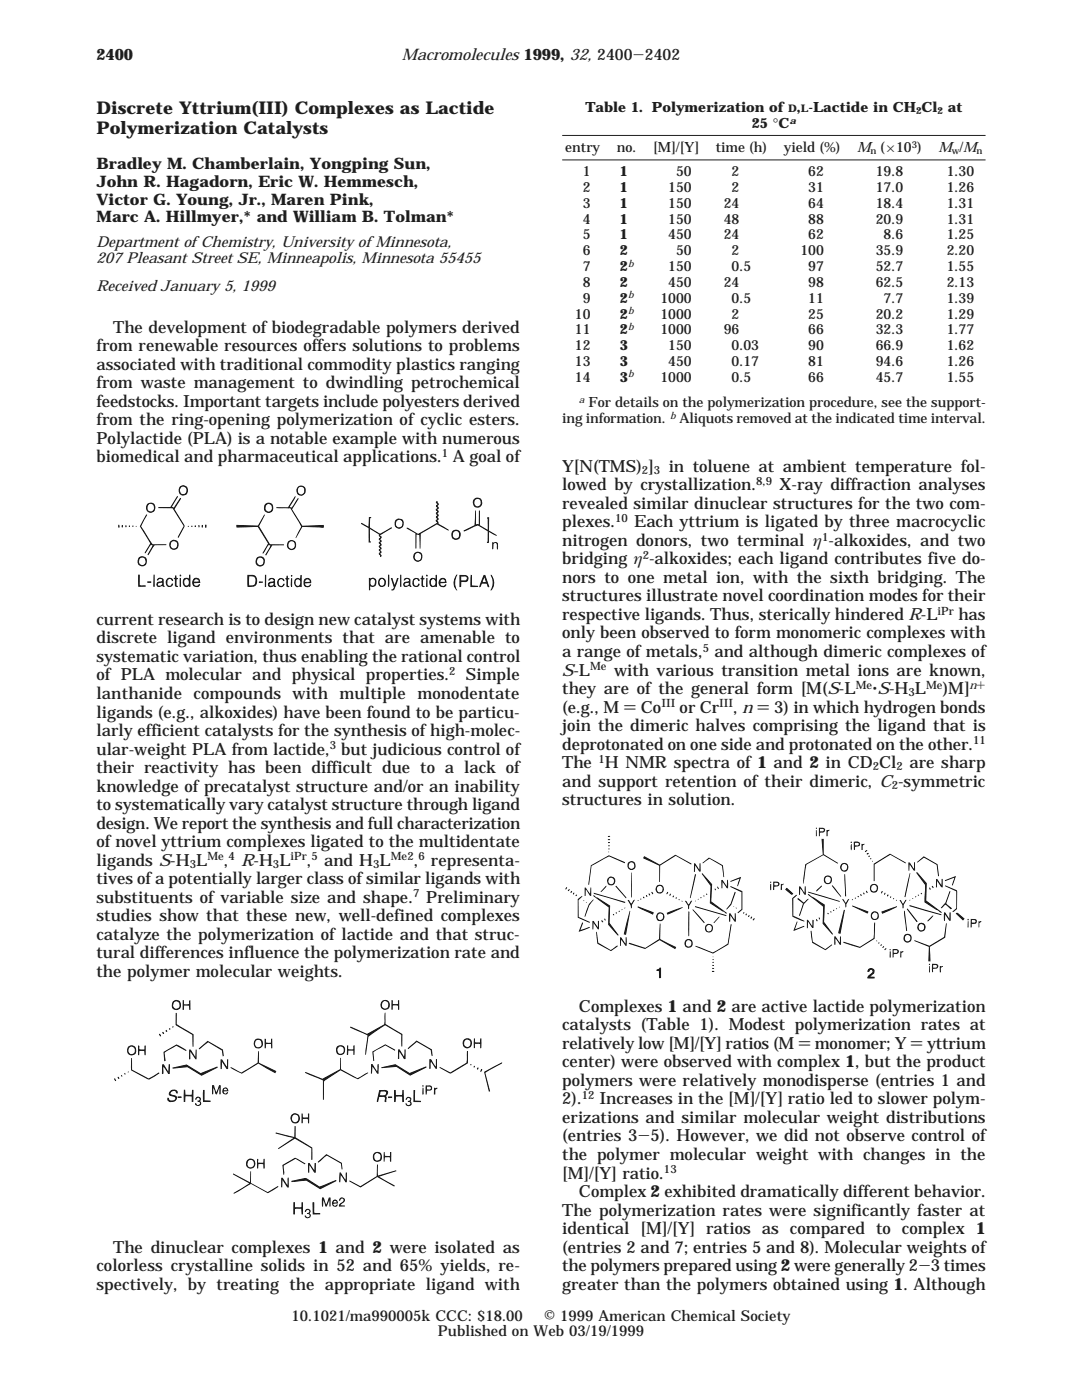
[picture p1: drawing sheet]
<svg xmlns="http://www.w3.org/2000/svg" width="216mm" height="279mm" viewBox="0 0 216 279" stroke-linecap="round" stroke-linejoin="round" font-family="sans-serif">
<defs><g id="words">
<g font-size="3.5" fill="#231f20">
<text x="19.2" y="22.8">Discrete Yttrium(III) Complexes as Lactide</text>
<text x="19.2" y="26.7">Polymerization Catalysts</text>
</g>
<g font-size="3.3" fill="#231f20">
<text x="19.2" y="70.1">from renewable resources offers solutions to problems</text>
<text x="22.6" y="66.4">The development of biodegradable polymers derived</text>
<text x="19.2" y="73.8">associated with traditional commodity plastics ranging</text>
<text x="19.2" y="77.5">from waste management to dwindling petrochemical</text>
<text x="19.2" y="81.2">feedstocks. Important targets include polyesters derived</text>
<text x="19.2" y="84.9">from the ring-opening polymerization of cyclic esters.</text>
<text x="19.2" y="88.6">Polylactide (PLA) is a notable example with numerous</text>
<text x="19.2" y="92.3">biomedical and pharmaceutical applications. A goal of</text>
<text x="112.2" y="94.2">Y[N(TMS) ]</text>
<text x="133.4" y="94.2">in toluene at ambient temperature fol-</text>
<text x="112.2" y="97.9">lowed by crystallization.</text>
<text x="112.2" y="101.6">revealed similar dinuclear structures for the two com-</text>
<text x="155.6" y="97.9">X-ray diffraction analyses</text>
<text x="112.2" y="105.2">plexes.</text>
<text x="126.6" y="105.2">Each yttrium is ligated by three macrocyclic</text>
<text x="112.2" y="108.9">nitrogen donors, two terminal η -alkoxides, and two</text>
<text x="112.2" y="112.6">bridging η -alkoxides; each ligand contributes five do-</text>
<text x="112.2" y="116.3">nors to one metal ion, with the sixth bridging. The</text>
<text x="19.2" y="124.7">current research is to design new catalyst systems with</text>
<text x="112.2" y="120">structures illustrate novel coordination modes for their</text>
<text x="112.2" y="123.7">respective ligands. Thus, sterically hindered R-L</text>
<text x="191.2" y="123.7">has</text>
<text x="19.2" y="128.4">discrete ligand environments that are amenable to</text>
<text x="112.2" y="127.4">only been observed to form monomeric complexes with</text>
<text x="112.2" y="131.1">a range of metals, and although dimeric complexes of</text>
<text x="19.2" y="132.1">systematic variation, thus enabling the rational control</text>
<text x="19.2" y="135.8">of PLA molecular and physical properties.</text>
<text x="93" y="135.8">Simple</text>
<text x="112.2" y="134.8">S-L</text>
<text x="122.5" y="134.8">with various transition metal ions are known,</text>
<text x="19.2" y="139.5">lanthanide compounds with multiple monodentate</text>
<text x="19.2" y="143.2">ligands (e.g., alkoxides) have been found to be particu-</text>
<text x="112.2" y="142.2">(e.g., M ) Co</text>
<text x="112.2" y="138.5">they are of the general form [M(S-L</text>
<text x="135.6" y="142.2">or Cr</text>
<text x="146.3" y="142.2">, n ) 3) in which hydrogen bonds</text>
<text x="174" y="138.5">‚S-H L</text>
<text x="188.1" y="138.5">)M]</text>
<text x="19.2" y="146.9">larly efficient catalysts for the synthesis ofhigh-molec-</text>
<text x="112.2" y="145.9">join the dimeric halves comprising the ligand that is</text>
<text x="112.2" y="149.6">deprotonated on one side and protonated on the other.</text>
<text x="19.2" y="154.3">their reactivity has been difficult due to a lack of</text>
<text x="19.2" y="150.6">ular-weight PLA from lactide, but judicious control of</text>
<text x="112.2" y="153.3">The</text>
<text x="120.7" y="153.3">H NMR spectra of 1 and 2 in CD Cl</text>
<text x="181.5" y="153.3">are sharp</text>
<text x="19.2" y="158">knowledge of precatalyst structure and/or an inability</text>
<text x="19.2" y="161.7">to systematically vary catalyst structure through ligand</text>
<text x="112.2" y="157">and support retention of their dimeric, C -symmetric</text>
<text x="112.2" y="160.7">structures in solution.</text>
<text x="19.2" y="165.4">design. We report the synthesis and full characterization</text>
<text x="19.2" y="169.1">ofnovel yttrium complexes ligated to the multidentate</text>
<text x="19.2" y="172.8">ligands S-H L</text>
<text x="44.7" y="172.8">,</text>
<text x="48.1" y="172.8">R-H L</text>
<text x="61.2" y="172.8">,</text>
<text x="64.7" y="172.8">and H L</text>
<text x="82.6" y="172.8">,</text>
<text x="86" y="172.8">representa-</text>
<text x="19.2" y="176.5">tives ofa potentially larger class ofsimilar ligands with</text>
<text x="19.2" y="183.9">studies show that these new, well-defined complexes</text>
<text x="19.2" y="180.2">substituents of variable size and shape.</text>
<text x="85" y="180.2">Preliminary</text>
<text x="19.2" y="187.5">catalyze the polymerization of lactide and that struc-</text>
<text x="19.2" y="191.2">tural differences influence the polymerization rate and</text>
<text x="19.2" y="194.9">the polymer molecular weights.</text>
<text x="115.5" y="201.9">Complexes 1 and 2 are active lactide polymerization</text>
<text x="112.2" y="205.6">catalysts (Table 1). Modest polymerization rates at</text>
<text x="112.2" y="209.3">relatively low [M]/[Y] ratios (M ) monomer; Y ) yttrium</text>
<text x="112.2" y="213">center) were observed with complex 1, but the product</text>
<text x="112.2" y="216.7">polymers were relatively monodisperse (entries 1 and</text>
<text x="112.2" y="220.4">2).</text>
<text x="119.6" y="220.4">Increases in the [M]/[Y] ratio led to slower polym-</text>
<text x="112.2" y="224.1">erizations and similar molecular weight distributions</text>
<text x="112.2" y="227.8">(entries 3-5). However, we did not observe control of</text>
<text x="112.2" y="231.5">the polymer molecular weight with changes in the</text>
<text x="112.2" y="235.2">[M]/[Y] ratio.</text>
<text x="115.5" y="238.9">Complex 2 exhibited dramatically different behavior.</text>
<text x="112.2" y="242.6">The polymerization rates were significantly faster at</text>
<text x="22.6" y="250">The dinuclear complexes 1 and 2 were isolated as</text>
<text x="112.2" y="246.3">identical [M]/[Y] ratios as compared to complex 1</text>
<text x="112.2" y="250">(entries 2 and 7; entries 5 and 8). Molecular weights of</text>
<text x="19.2" y="253.7">colorless crystalline solids in 52 and 65% yields, re-</text>
<text x="19.2" y="257.4">spectively, by treating the appropriate ligand with</text>
<text x="112.2" y="253.7">the polymers prepared using 2 were generally 2-3 times</text>
<text x="112.2" y="257.4">greater than the polymers obtained using 1. Although</text>
</g>
<g font-size="3.2" fill="#231f20">
<text x="19.2" y="12.1">2400</text>
<text x="80.2" y="12.1">Macromolecules 1999, 32, 2400-2402</text>
<text x="19.2" y="33.8">Bradley M. Chamberlain, Yongping Sun,</text>
<text x="19.2" y="37.3">John R. Hagadorn, Eric W. Hemmesch,</text>
<text x="19.2" y="40.8">Victor G. Young, Jr., Maren Pink,</text>
<text x="19.2" y="44.3">Marc A. Hillmyer,* and William B. Tolman*</text>
</g>
<g font-size="3" fill="#231f20">
<text x="19.2" y="49.3">Department of Chemistry, University of Minnesota,</text>
<text x="19.2" y="52.5">207 Pleasant Street SE, Minneapolis, Minnesota 55455</text>
<text x="19.2" y="58">Received January 5, 1999</text>
<text x="58.2" y="263.6">10.1021/ma990005k CCC: $18.00</text>
<text x="108.6" y="263.6">© 1999 American Chemical Society</text>
<text x="87.4" y="266.6">Published on Web 03/19/1999</text>
</g>
<g font-size="2.8" fill="#231f20">
<text x="116.8" y="22.4">Table 1. Polymerization of</text>
<text x="159" y="22.4">, -Lactide in CH Cl</text>
<text x="189.1" y="22.4">at</text>
<text x="150" y="25.5">25 °C</text>
<text x="112.8" y="30.4">entry</text>
<text x="116.3" y="35.2">1</text>
<text x="123.1" y="30.4">no.</text>
<text x="123.7" y="35.2">1</text>
<text x="130.3" y="30.4">[M]/[Y]</text>
<text x="134.9" y="35.2">50</text>
<text x="142.8" y="30.4">time (h)</text>
<text x="146" y="35.2">2</text>
<text x="156.4" y="30.4">yield (%)</text>
<text x="161.3" y="35.2">62</text>
<text x="171" y="30.4">M (×10 )</text>
<text x="174.7" y="35.2">19.8</text>
<text x="187.3" y="30.4">M /M</text>
<text x="188.9" y="35.2">1.30</text>
<text x="116.3" y="38.3">2</text>
<text x="116.3" y="41.5">3</text>
<text x="123.7" y="38.3">1</text>
<text x="123.7" y="41.5">1</text>
<text x="133.3" y="38.3">150</text>
<text x="133.3" y="41.5">150</text>
<text x="144.4" y="41.5">24</text>
<text x="146" y="38.3">2</text>
<text x="161.3" y="38.3">31</text>
<text x="161.3" y="41.5">64</text>
<text x="174.7" y="38.3">17.0</text>
<text x="174.7" y="41.5">18.4</text>
<text x="188.9" y="38.3">1.26</text>
<text x="188.9" y="41.5">1.31</text>
<text x="116.3" y="44.6">4</text>
<text x="116.3" y="47.8">5</text>
<text x="123.7" y="44.6">1</text>
<text x="123.7" y="47.8">1</text>
<text x="133.3" y="44.6">150</text>
<text x="133.3" y="47.8">450</text>
<text x="144.4" y="44.6">48</text>
<text x="144.4" y="47.8">24</text>
<text x="161.3" y="44.6">88</text>
<text x="161.3" y="47.8">62</text>
<text x="174.7" y="44.6">20.9</text>
<text x="176.3" y="47.8">8.6</text>
<text x="188.9" y="44.6">1.31</text>
<text x="188.9" y="47.8">1.25</text>
<text x="116.3" y="50.9">6</text>
<text x="123.7" y="50.9">2</text>
<text x="134.9" y="50.9">50</text>
<text x="146" y="50.9">2</text>
<text x="159.7" y="50.9">100</text>
<text x="174.7" y="50.9">35.9</text>
<text x="188.9" y="50.9">2.20</text>
<text x="116.3" y="54.1">7</text>
<text x="116.3" y="57.3">8</text>
<text x="123.7" y="54.1">2</text>
<text x="123.7" y="57.3">2</text>
<text x="133.3" y="54.1">150</text>
<text x="133.3" y="57.3">450</text>
<text x="144.4" y="57.3">24</text>
<text x="146" y="54.1">0.5</text>
<text x="161.3" y="54.1">97</text>
<text x="161.3" y="57.3">98</text>
<text x="174.7" y="54.1">52.7</text>
<text x="174.7" y="57.3">62.5</text>
<text x="188.9" y="54.1">1.55</text>
<text x="188.9" y="57.3">2.13</text>
<text x="114.7" y="63.6">10</text>
<text x="116.3" y="60.4">9</text>
<text x="123.7" y="60.4">2</text>
<text x="123.7" y="63.6">2</text>
<text x="131.8" y="60.4">1000</text>
<text x="131.8" y="63.6">1000</text>
<text x="146" y="60.4">0.5</text>
<text x="146" y="63.6">2</text>
<text x="161.3" y="60.4">11</text>
<text x="161.3" y="63.6">25</text>
<text x="174.7" y="63.6">20.2</text>
<text x="176.3" y="60.4">7.7</text>
<text x="188.9" y="63.6">1.29</text>
<text x="188.9" y="60.4">1.39</text>
<text x="114.7" y="66.7">11</text>
<text x="114.7" y="69.9">12</text>
<text x="123.7" y="66.7">2</text>
<text x="123.7" y="69.9">3</text>
<text x="131.8" y="66.7">1000</text>
<text x="133.3" y="69.9">150</text>
<text x="144.4" y="66.7">96</text>
<text x="146" y="69.9">0.03</text>
<text x="161.3" y="66.7">66</text>
<text x="161.3" y="69.9">90</text>
<text x="174.7" y="66.7">32.3</text>
<text x="174.7" y="69.9">66.9</text>
<text x="188.9" y="66.7">1.77</text>
<text x="188.9" y="69.9">1.62</text>
<text x="114.7" y="73">13</text>
<text x="114.7" y="76.2">14</text>
<text x="123.7" y="73">3</text>
<text x="123.7" y="76.2">3</text>
<text x="131.8" y="76.2">1000</text>
<text x="133.3" y="73">450</text>
<text x="146" y="73">0.17</text>
<text x="146" y="76.2">0.5</text>
<text x="161.3" y="73">81</text>
<text x="161.3" y="76.2">66</text>
<text x="174.7" y="73">94.6</text>
<text x="174.7" y="76.2">45.7</text>
<text x="188.9" y="73">1.26</text>
<text x="188.9" y="76.2">1.55</text>
<text x="117.4" y="81.2">For details on the polymerization procedure, see the support-</text>
<text x="112.2" y="84.4">ing information.</text>
<text x="135.6" y="84.4">Aliquots removed at the indicated time interval.</text>
</g>
<g font-size="2.3" fill="#231f20">
<text x="88.2" y="91.2">1</text>
<text x="128.1" y="94.6">2</text>
<text x="130.5" y="94.6">3</text>
<text x="150.9" y="96.8">8,9</text>
<text x="122.8" y="104.2">10</text>
<text x="164.1" y="107.9">1</text>
<text x="128.2" y="111.6">2</text>
<text x="187.1" y="122.7">iPr</text>
<text x="140.2" y="130.1">5</text>
<text x="89.7" y="134.7">2</text>
<text x="117.8" y="133.8">Me</text>
<text x="170.7" y="137.5">Me</text>
<text x="184.8" y="137.5">Me</text>
<text x="193.5" y="137.5">n+</text>
<text x="132" y="141.2">III</text>
<text x="143.5" y="141.2">III</text>
<text x="181.3" y="139">3</text>
<text x="65.8" y="149.5">3</text>
<text x="194.2" y="148.5">11</text>
<text x="119.4" y="152.2">1</text>
<text x="174.2" y="153.7">2</text>
<text x="178.9" y="153.7">2</text>
<text x="177.9" y="157.4">2</text>
<text x="37.9" y="173.2">3</text>
<text x="41.4" y="171.7">Me 4</text>
<text x="54.5" y="173.2">3</text>
<text x="58" y="171.7">iPr 5</text>
<text x="74.5" y="173.2">3</text>
<text x="78" y="171.7">Me2</text>
<text x="83.5" y="171.7">6</text>
<text x="82.4" y="179.1">7</text>
<text x="116.1" y="219.4">12</text>
<text x="132.5" y="234.1">13</text>
</g>
<text font-size="2.1" fill="#231f20" x="157.3" y="22.4">D L</text>
<g font-size="1.9" fill="#231f20">
<text x="182.8" y="22.7">2</text>
<text x="187.1" y="22.7">2</text>
<text x="157.5" y="24.7">a</text>
<text x="181.9" y="29.5">3</text>
<text x="173.7" y="30.8">n</text>
<text x="189.9" y="30.8">w</text>
<text x="194.9" y="30.8">n</text>
<text x="125.3" y="53.2">b</text>
<text x="125.3" y="59.5">b</text>
<text x="125.3" y="62.7">b</text>
<text x="125.3" y="65.8">b</text>
<text x="125.3" y="75.3">b</text>
<text x="115.5" y="80.4">a</text>
<text x="133.7" y="83.5">b</text>
</g>
</g></defs>
<g fill="#000">
<path d="M59.5 97.1a.96 .96 0 0 1 1.4 .3 .96 .96 0 0 1-.3 1.3 .96 .96 0 0 1-1.4-.3v-.3a.98 .98 0 0 1 .3-1z"/>
<circle cx="36.6" cy="97.9" r=".99"/>
</g>
<g fill="#fff">
<path d="M59.6 97.3a.75 .75 0 0 1 1.1 .3 .75 .75 0 0 1-.4 1 .77 .77 0 0 1-.8-.3 .77 .77 0 0 1 .1-1z"/>
<circle cx="36.6" cy="97.9" r=".71"/>
</g>
<g fill="#000">
<path d="M31.6 101.3l2.4-.1 1.4-2.2 .1 .2-1.2 1.9 .4 .2 1.2-1.9 .2 .1-1.3 2.1 2 3.3-1.2 2.4h-.1v-.2l1.2-2.1-2.3-3.6h-2.8zM55.1 101.2h2.4l1.4-2.2 .1 .1-.2 .4-1 1.7 .3 .2 1.4-2 .1 .1-1.3 2.1 2 3.3 4.3-.1v.5l-4.3-.1-1.2 2.2h-.1l1.1-2.3-2.1-3.6-2.9-.1z"/>
<circle cx="95.3" cy="100.3" r=".99"/>
</g>
<circle cx="95.3" cy="100.3" r=".7" fill="#fff"/>
<g fill="#000">
<path d="M29.4 100.5a.97 .97 0 0 1 1.4 .2 .97 .97 0 0 1-.2 1.4 .97 .97 0 0 1-1.4-.3 1.2 1.2 0 0 1 .2-1.3zM81.2 105.3l2.2 1.3 3.9-2.3-.3-.3v-.2l.3-.2a.34 .34 0 0 1-.3-.4 .34 .34 0 0 1 .3-.3l-.3-.4v-.2l.3-.2-.3-.2a.38 .38 0 0 1 .3-.5 .37 .37 0 0 1-.3-.4 .37 .37 0 0 1 .3-.4 .33 .33 0 0 1-.3-.3 .33 .33 0 0 1 .2-.3l.3 .6-.2 .4 .2 .3v.2l-.2 .2 .2 .5-.2 .3 .2 .3v.2l-.2 .2 .2 .3-.2 .4 .2 .6 2.1 1.3-.1 .1-2.3-1.3-3.2 1.9-.2 3-.1-2.8h-.6v2.7l-.2 .1v-3.1l-1.8-.9z"/>
<circle cx="53.6" cy="101.4" r="1"/>
</g>
<g fill="#fff">
<path d="M29.7 100.6a.72 .72 0 0 1 1 .3 .72 .72 0 0 1-.2 1 .72 .72 0 0 1-1-.2v-.7z"/>
<circle cx="53.6" cy="101.4" r=".72"/>
</g>
<path d="M29.2 102.7l.2 .1-1.2 2.2 1.9 3.1 .3 .5 2.8 .1-2.3 .1-1.4 2-.1-.1 1.1-1.9-.4-.1-1.1 1.7h-.1l1.1-2-2.1-3.4zM47.2 104.8l4.3 .1 1.2-2.2 .2 .1-1.2 2.2 2.2 3.6h2.8v.2h-2.4l-1.2 2h-.1l-.1-.1 1.1-1.8-.3-.2-1.2 1.8-.1-.1 1.1-1.9-2.1-3.4-4.2 .2zM72.2 104.3l1.3 .8 .1-1.9 .5 .1-.2 .1-.1 1.9 2 1.2 2.3-1.3 .1 .1v.1l-2.4 1.4 .3 .2a.37 .37 0 0 1-.3 .6 .36 .36 0 0 1 .3 .4 .36 .36 0 0 1-.2 .3l.2 .6-.2 .2a.34 .34 0 0 1 .2 .3 .34 .34 0 0 1-.3 .4l.3 .3v.2l-.3 .2 .3 .3v.2l-.2 .2v-.3a.37 .37 0 0 1-.3-.4 .37 .37 0 0 1 .3-.3l-.3-.3 .3-.5-.3-.3 .3-.4-.3-.3 .3-.5-.3-.3 .3-.4-.3-.3v-.2l-1.7-1.1-.1 2.4 .2 .1v.2h-.4v-2.9l-1.6-.9zM79 103.7a.96 .96 0 0 1 1.3 .1 .96 .96 0 0 1 0 1.4 .96 .96 0 0 1-1.3 0l-.3-.7zM94.8 101.9h.1l.1 .5v2.2l.5 .1 .1-2.8h.2l-.1 2.9 1.6 .9v-2.2l-.1-.1v-.1h.4v2.6l1.5 .9v.2l-1.5-.7v2l-.4 .1v-.2l.1-.1v-2.1l-1.9-1.1-2.9 1.1v-.1l2.2-1.1z" fill="#000"/>
<circle cx="79.6" cy="104.5" r=".73" fill="#fff"/>
<g fill="#000">
<path d="M23.6 104.8l.2-.1v.6l-.2-.1zM24.3 104.8h.2l-.1 .5-.1-.1zM25 104.9l.2-.1 .1 .4h-.2zM25.7 104.9h.2v.3h-.2zM26.5 104.9h.1l-.1 .2-.1-.1zM27.1 105l.2 .1h-.2zM37.5 105h.2l-.2 .1zM38.2 104.9h.2l-.1 .3-.1-.1zM38.9 104.9h.2v.3h-.3zM39.6 104.8h.2v.4h-.2zM40.2 104.9h.3v.3h-.2zM40.9 104.7l.3 .1v.4l-.2 .1z"/>
<circle cx="91" cy="106.7" r=".98"/>
</g>
<path d="M90.6 106.2a.68 .68 0 0 1 .9 .1 .68 .68 0 0 1-.1 .9 .68 .68 0 0 1-1-.1v-.5z" fill="#fff"/>
<g fill="#000">
<path d="M98.2 108.2l.3 .1a.56 .56 0 0 1 .7 0 .56 .56 0 0 1 .2 .7l-.1 .6h-.1l-.1-.3a.61 .61 0 0 0-.3-.9l-.3 .2-.1 .9-.2 .1z"/>
<circle cx="34.7" cy="108.7" r=".99"/>
<circle cx="58.2" cy="108.8" r=".97"/>
</g>
<g fill="#fff">
<path d="M57.7 108.3a.71 .71 0 0 1 1.1 0 .71 .71 0 0 1-.2 1.1 .71 .71 0 0 1-1-.1 .71 .71 0 0 1 .1-1z"/>
<circle cx="34.7" cy="108.8" r=".73"/>
</g>
<path d="M82.7 110.4a.95 .95 0 0 1 1.3 .1 .95 .95 0 0 1 0 1.3 .95 .95 0 0 1-1.4-.1l-.1-.6z" fill="#000"/>
<circle cx="83.4" cy="111.1" r=".72" fill="#fff"/>
<path d="M27.8 111.2a.98 .98 0 0 1 1.3 .2 .98 .98 0 0 1-.1 1.3 .98 .98 0 0 1-1.3 0 1.24 1.24 0 0 1 .1-1.5zM51.3 111.2a.99 .99 0 0 1 1.5 .3 .99 .99 0 0 1-.4 1.4 .99 .99 0 0 1-1.4-.5 1.28 1.28 0 0 1 .3-1.2z" fill="#000"/>
<g fill="#fff">
<path d="M51.4 111.6a.67 .67 0 0 1 1 0 .67 .67 0 0 1-.1 1 .67 .67 0 0 1-1-.3z"/>
<circle cx="28.4" cy="112.1" r=".7"/>
</g>
<path d="M58.1 114.8h.2v.3l-.2-.1zM58.9 115.6l.6-.3 .4 .3 .1-.8h.2v2.3l-.3-.1a.75 .75 0 0 1-1 0 .75 .75 0 0 1-.2-.9zM77.4 114.7h.3l-.1 2.4h-.2zM79.9 114.7h.2v2.4h-.1h-.2zM84.2 114.9h.2a.36 .36 0 0 0 .3 .5v.2h-.3v1.3l.3 .1v.1l-.2 .1-.4-.3v-1.3h-.2zM85 114.7l.3 .1v.2h-.3zM85.9 115.5a.75 .75 0 0 1 1 0v-.7l.3-.1v2.4l-.3-.1a.89 .89 0 0 1-1.1-.2 .89 .89 0 0 1 0-1.1zM91.1 114.7h.2a2.89 2.89 0 0 0 0 3.1 2.07 2.07 0 0 1-.2-3.1zM91.7 114.8l.4-.1a1.05 1.05 0 0 1 1.4 .7 .75 .75 0 0 1-1.1 .7l-.3 .1-.1 .9-.3 .1zM93.9 114.7l.3 .1v2l1.2 .1v.2l-1.5 .1zM96.5 114.7h.3l.9 2.5a.57 .57 0 0 1-.6-.7h-.9a.73 .73 0 0 1-.6 .7zM97.9 114.7a1.44 1.44 0 0 1 .7 1.2 1.85 1.85 0 0 1-.7 2 3.1 3.1 0 0 0 0-3.2z" fill="#000"/>
<path d="M92 115.1a1.05 1.05 0 0 1 1.2 .2l-.2 .4-.1 .1h-.9z" fill="#fff"/>
<path d="M35.9 114.7l.2 .1v.2l-.2-.1zM36.7 115.5l.6-.2 .4 .2v-.8h.3v2.4h-.3l-.1-.1a.79 .79 0 0 1-.9 0 .79 .79 0 0 1-.2-1zM49.4 114.7h.3a1.24 1.24 0 0 1 1.6 1.2 1.24 1.24 0 0 1-1.5 1.2h-.4zM52.9 114.7h.2v2.4l-.3 .1z" fill="#000"/>
<path d="M96.6 115.2l.4 1h-.7z" fill="#fff"/>
<path d="M27.6 114.7h.3v2.1h1.2v.3h-1.5zM30.6 114.7h.3v2.4h-.2l-.1-.1zM35 114.8l.2 .1 .1 .4 .2 .1v.2h-.3v1.3h.3l-.1 .3-.5-.3v-1.3l-.2-.2 .2-.1zM57.2 114.9h.2v.5l.3 .1-.3 .1v1.3l.3 .1v.2l-.4-.1-.1-.1v-1.3l-.3-.3h.2zM87.8 115.6a.76 .76 0 0 1 1.2 .1l.1 .6-1.2 .1v.2a.54 .54 0 0 0 .5 .3 .54 .54 0 0 0 .5-.3h.1a.8 .8 0 0 1-1 .5 .8 .8 0 0 1-.4-1.1z" fill="#000"/>
<path d="M49.7 115a.97 .97 0 0 1 1.3 .9 .97 .97 0 0 1-1.3 .9z" fill="#fff"/>
<path d="M60.8 115.5a.78 .78 0 0 1 1 0 .78 .78 0 0 1 .3 .9h-1.3a.54 .54 0 0 0 .5 .5 .54 .54 0 0 0 .6-.3l.2 .1a.81 .81 0 0 1-1.2 .4 .81 .81 0 0 1-.3-1.1zM73.6 115.4h.3v.1a.77 .77 0 0 1 1 0 .77 .77 0 0 1 .2 1 .72 .72 0 0 1-1.2 .5v.8h-.3zM75.6 115.6a.89 .89 0 0 1 1.4 .3 .89 .89 0 0 1-.6 1.2 .91 .91 0 0 1-.9-.5 .91 .91 0 0 1 .1-1zM78 115.4h.3l.4 1.3 .5-1.3h.3l-.8 2.3-.4 .1h-.2v-.2h.2l.3-.3zM80.7 115.5l.2-.2a.71 .71 0 0 1 .9 .2 .71 .71 0 0 1 .1 .8l.2 .7-.2 .1a.53 .53 0 0 0-.8 0 .57 .57 0 0 1-.7-.6 .57 .57 0 0 1 .9-.4l.3-.3v-.1a.63 .63 0 0 0-1 .2zM82.6 115.5a.71 .71 0 0 1 1.1 .4l-.2 .1-.2-.4a.66 .66 0 0 0-.8 .6 .66 .66 0 0 0 .5 .7l.4-.1 .1-.3h.2a.74 .74 0 0 1-1 .6 .74 .74 0 0 1-.4-1.1zM85.1 115.4h.2v1.7l-.1 .1-.2-.1z" fill="#000"/>
<g fill="#fff">
<path d="M86.2 115.7l.1-.1a.65 .65 0 0 1 .6 .7 .65 .65 0 0 1-.7 .6l-.2-.3a.78 .78 0 0 1 .2-.9z"/>
<path d="M88 115.8a.49 .49 0 0 1 .5-.2 .49 .49 0 0 1 .3 .5h-.9z"/>
</g>
<path d="M53.7 115.5l.2-.1a.73 .73 0 0 1 1 .3v1.2l.2 .2h-.4l-.1-.1a.64 .64 0 0 1-.8 .2 .64 .64 0 0 1-.3-.8l.3-.3a.54 .54 0 0 0 .8-.3 .5 .5 0 0 0-.8 0l-.2 .1zM55.5 115.6a.71 .71 0 0 1 .8-.2 .71 .71 0 0 1 .5 .5h-.3a.44 .44 0 0 0-.5-.3 .44 .44 0 0 0-.4 .3 .57 .57 0 0 0 .1 .8 .57 .57 0 0 0 .7 .1l.2-.3h.2a.79 .79 0 0 1-1.2 .6 .79 .79 0 0 1-.2-1.3zM58.1 115.4h.2v1.7h-.2z" fill="#000"/>
<g fill="#fff">
<path d="M74.1 115.6l.3-.1a.67 .67 0 0 1 .4 .8 .67 .67 0 0 1-.6 .5 .87 .87 0 0 1-.1-1.2z"/>
<path d="M75.9 115.7l.2-.1a.65 .65 0 0 1 .6 .7 .65 .65 0 0 1-.7 .6l-.3-.7z"/>
</g>
<path d="M31.5 115.4l.7-.1 .4 .3 .1 1.3 .1 .2h-.3l-.1-.2-.2 .1a.55 .55 0 0 1-.9-.1 .55 .55 0 0 1 .4-.8l.6-.1 .1-.3a.49 .49 0 0 0-.8 .1h-.3zM33.4 115.5a.7 .7 0 0 1 .7-.2 .7 .7 0 0 1 .4 .6h-.2a.45 .45 0 0 0-.4-.4 .45 .45 0 0 0-.5 .4 .78 .78 0 0 0 .4 1l.4-.1 .1-.3h.2a.76 .76 0 0 1-.9 .6 .76 .76 0 0 1-.5-.9zM35.9 115.3h.2l-.1 1.8-.2-.1zM38.7 115.5a.79 .79 0 0 1 1.1 .2l.2 .6-1.3 .1a.51 .51 0 0 0 .4 .5 .51 .51 0 0 0 .6-.3h.2a.82 .82 0 0 1-1.1 .5 .82 .82 0 0 1-.4-1.2z" fill="#000"/>
<g fill="#fff">
<path d="M61.1 115.7a.5 .5 0 0 1 .8 .4h-1z"/>
<path d="M59 115.8l.3-.2a.65 .65 0 0 1 .6 .7 .65 .65 0 0 1-.6 .6 .77 .77 0 0 1-.3-1.1z"/>
<path d="M36.8 115.8a.48 .48 0 0 1 .7-.2 .48 .48 0 0 1 .2 .6 .52 .52 0 0 1-.7 .6 .96 .96 0 0 1-.2-1z"/>
<path d="M38.9 115.7a.49 .49 0 0 1 .8 .3l-1 .1z"/>
<path d="M80.7 116.5l.8-.2a.43 .43 0 0 1-.2 .6 .43 .43 0 0 1-.6-.4z"/>
</g>
<path d="M29.4 116h.8v.3h-.8zM51.7 116.1h.7v.2h-.7z" fill="#000"/>
<g fill="#fff">
<path d="M53.8 116.5l.7-.2a.43 .43 0 0 1-.2 .6 .43 .43 0 0 1-.5-.3z"/>
<path d="M31.6 116.4l.8-.1a.46 .46 0 0 1-.3 .6 .46 .46 0 0 1-.6-.3z"/>
</g>
<g fill="#000">
<path d="M78.1 199.6a.52 .52 0 0 1 .3 .8h1v-.7l.2-.1 .1 1.9h-.3v-.8l-.5-.1-.5 .1v.8l-.3-.1z"/>
<circle cx="76.9" cy="200.6" r=".95"/>
</g>
<circle cx="76.8" cy="200.6" r=".72" fill="#fff"/>
<path d="M34.6 199.8a.97 .97 0 0 1 1.3 0 .97 .97 0 0 1 .1 1.3 .96 .96 0 0 1-1.3 .3 .96 .96 0 0 1-.3-1.4zM36.5 199.6h.2v.8h.8h.3v-.7l.2-.1v2h-.2l-.1-.9h-1v.8h-.3z" fill="#000"/>
<circle cx="35.2" cy="200.6" r=".72" fill="#fff"/>
<path d="M31.7 206.3l.2 .1 .2 .4h-.1zM32.5 205.9l.3 .3-.2 .2-.2-.3zM33.1 205.7l.1-.2 .2 .3-.2 .2zM33.8 205.2h.1l.1 .2h-.2zM34.5 204.8l.1 .1-.1 .2-.1-.1zM35.1 202.1l.2 .1v2.2l3.3 2v2.5h-.2v-2.4l-3.4-2zM69.9 204.9l3.3 1.4 3.5-1.9v-1.9l.2-.4v2.3l3.4 2v2.4h-.2v-2.3l-3.3-1.9-3.3 2.3-.5 3.6h-.1l.4-3.9-3.4-1.5zM92.6 207.5a.95 .95 0 0 1 1.4 .1 .95 .95 0 0 1-.2 1.3 .95 .95 0 0 1-1.4-.2 1.12 1.12 0 0 1 .2-1.2zM94.6 207.2h.1l.2 .8 .9 .1v-.9h.3l-.1 1.9-.2 .1v-.8l-1-.1v.8l-.2 .1z" fill="#000"/>
<circle cx="93.2" cy="208.2" r=".72" fill="#fff"/>
<path d="M51 207.4a.96 .96 0 0 1 1.3 .2 .96 .96 0 0 1-.2 1.4 .96 .96 0 0 1-1.3-.2l-.2-.6zM52.8 207.3a.5 .5 0 0 1 .3 .8h1v-.8h.2v1.9h-.2v-.8l-.3-.1-.7 .1-.1 .8h-.2zM81.7 208.9l1.4-1.2 3.1 1.8 .1 1.2-.2 .1-.2-1.2-2.7-1.7-1.8 1.4z" fill="#000"/>
<circle cx="51.6" cy="208.3" r=".7" fill="#fff"/>
<path d="M32.6 209.9l2.6-1.5 2 1.2-.2 .1-1.8-1-2.3 1.3 .1 1.7-.1 .1zM39.7 209.3l1.7-1.6 3.1 1.8 .2 1.2-.3 .1-.1-1.1-2.8-1.7-1.7 1.4zM67.3 208.8a.96 .96 0 0 1 1.4 .1 .96 .96 0 0 1-.2 1.4 .96 .96 0 0 1-1.3-.2 1.24 1.24 0 0 1 .1-1.3zM69.3 208.6h.2v.8h.7h.3v-.7l.2-.1v1.9h-.2v-.8h-1v.8h-.3zM74.3 209.9l2.6-1.5 2 1.1-.1 .2-1.9-1.1-2.4 1.4 .1 1.7h-.1z" fill="#000"/>
<path d="M67.6 209a.69 .69 0 0 1 .9 .2 .69 .69 0 0 1-.1 .9 .69 .69 0 0 1-.9 0 .82 .82 0 0 1 .1-1.1z" fill="#fff"/>
<g fill="#000">
<path d="M27.6 208.7a.52 .52 0 0 1 .2 .7h1v-.7h.3v1.9h-.2l-.1-.9h-1v.9h-.3z"/>
<circle cx="26.3" cy="209.6" r=".99"/>
</g>
<path d="M25.8 209.1a.69 .69 0 0 1 .9 0 .69 .69 0 0 1 0 1 .69 .69 0 0 1-1 0 .91 .91 0 0 1 .1-1z" fill="#fff"/>
<g fill="#000">
<path d="M22.8 215.2h.2l.2 .5h-.3zM23.6 214.9l.2 .3v.1l-.3-.2zM24.1 214.6l.1-.1 .2 .3-.1 .1zM24.8 214.2h.1l.2 .2-.2 .1zM25.5 213.9h.2l-.2 .1zM26.2 211.2h.1l.1 2.3 3.3 1.7 1.9-1.1 .2 .1-2 1.3-3.6-1.9zM32.4 212.5l.3-.1 .9 1.5 .1-1.5h.2v1.9h-.4l-.9-1.4v1.4h-.3zM37.8 209.5h.3l.9 1.4 .1-1.4h.1v1.9h-.2l-1-1.5v1.5h-.3zM34.4 213.1l2.8-.7 2.8 1.8 3.3-1.3 .1 .2-3.2 1.6-2.8-1.7-2.9 .3zM44 211.4h.3l.9 1.5 .1-1.5h.2v1.9h-.3l-.9-1.4-.1 1.5h-.2zM46 212.9l2.2 1.2 3.2-2 .1-2.3h.1l.1 2.3 3.4 1.7-.2 .4-3.3-1.9-3.3 2-2.3-1.2zM60.9 214l3.4 1.3 3.5-1.9 .1-2.3h.1v2.3l3.3 1.8 2.1-1.2 .1 .1-2.1 1.3-3.5-1.8-3.2 2.1-.2 3.8-.1-3.9-3-1.2-.5-.3z"/>
<path d="M74.1 212.3h.2l.9 1.5 .2-1.4h.1v1.9a.66 .66 0 0 1-.6-.6l-.6-.9-.1 1.5-.2-.1zM79.5 209.4h.2l.9 1.5 .1-1.5h.2v1.9a.78 .78 0 0 1-.7-.6l-.5-.8-.1 1.4h-.2zM84.3 216.6l.2 .2h-.2zM76.1 213l2.8-.6 2.8 1.7 3.3-1.3 .1 .2-3.3 1.7-2.7-1.8-3 .3zM85 216.6h.3a.61 .61 0 0 1 .8 .1 .61 .61 0 0 1 0 .8l-.9 .2-.1 .7h-.2zM85.7 211.4a.97 .97 0 0 1 .8 .8l.4 .6 .1-1.4h.2v1.9h-.3l-.9-1.5-.1 1.5h-.2zM87.7 212.9l2.2 1.1 3.2-1.9 .1-2.3h.2v2.4l-3.4 2-2.3-1.1zM93.9 212.4l.2 .1h-.3zM94.6 212.7h.2l-.1 .3h-.1l-.1-.1zM95.3 213l.2 .1-.2 .3-.1-.1zM96 213.4h.2l-.2 .5-.2-.1zM96.6 213.9l3.6-1.9-.1 .3-3.3 1.8 1 3.7h-.2l-.1-.1z"/>
</g>
<path d="M85.2 216.9h.2a.39 .39 0 0 1 .6 .3l-.3 .3-.5-.1z" fill="#fff"/>
<path d="M42.3 216.6l.4 .1 .5 1.3 .5-1.4h.3v1.8h-.2v-.1v-1.2l-.5 1.3h-.2l-.5-1.3-.1 1.2-.2 .1zM44.5 217.2l.2-.1a.6 .6 0 0 1 .6 0 .6 .6 0 0 1 .3 .7h-1a.37 .37 0 0 0 .3 .4 .37 .37 0 0 0 .5-.2h.1a.65 .65 0 0 1-1 .3 .65 .65 0 0 1 0-1.1zM78.6 217.6l.4-.1v1h1.2l.1-1 .2 .1 .1 2.3h-.3v-1l-.7-.1h-.6l-.1 1.1h-.2zM82.5 217.5l.3 .1v2.1h1.2v.2h-1.5zM84.3 217.1h.2v1.3h-.1h-.1zM86.6 217.1l.3 .1 .4-.1-.1 .2-.3 .3v.8l-.3-.1z" fill="#000"/>
<path d="M44.7 217.3a.34 .34 0 0 1 .4 0 .34 .34 0 0 1 .2 .3h-.6z" fill="#fff"/>
<path d="M33.9 217.8a.82 .82 0 0 1 .9-.4 .82 .82 0 0 1 .6 .8h-.2a.61 .61 0 0 0-.6-.5 .61 .61 0 0 0-.6 .6l.3 .2a.86 .86 0 0 1 1 .8 1.19 1.19 0 0 1-1.9 .3v-.5h.2a.67 .67 0 0 0 .7 .6 .67 .67 0 0 0 .7-.7l-.4-.1a.7 .7 0 0 1-.9-.8zM36.7 217.5h.2l.1 1h.6h.7v-1h.3v2.4h-.3v-1.1h-1h-.3v1.1h-.3zM40.5 217.5h.3v2.1l1.2 .1-.1 .2h-1.4zM75.7 217.5h.7a.86 .86 0 0 1 1 .5l-.4 .8 .1 1.1h-.4a.87 .87 0 0 0-.1-1h-.9l-.3 1h-.2z" fill="#000"/>
<path d="M76 217.8h.8l.2 .2 .1 .2a.68 .68 0 0 1-1 .4h-.3z" fill="#fff"/>
<g fill="#000">
<path d="M35.5 218.8a.54 .54 0 0 1 .8 .3h-.8zM39.1 219a.53 .53 0 0 1 .8 0 .53 .53 0 0 1 0 .7 .58 .58 0 0 1-.2 1 .58 .58 0 0 1-.8-.5h.2a.37 .37 0 0 0 .5 .3 .37 .37 0 0 0 .2-.6l-.4-.1v-.1l.4-.1v-.4a.35 .35 0 0 0-.4-.1 .35 .35 0 0 0-.2 .4l-.3-.1zM77.5 218.8h.7v.3h-.7zM81.1 219a.53 .53 0 0 1 .8 0 .53 .53 0 0 1 0 .8 .58 .58 0 0 1-.2 .9 .58 .58 0 0 1-.8-.5h.1a.45 .45 0 0 0 .4 .4 .45 .45 0 0 0 .5-.4 .34 .34 0 0 0-.5-.3v-.1l.4-.2 .1-.2a.38 .38 0 0 0-.6-.3l-.2 .4h-.1zM60.2 222.2h.2v.8h.3h.7l.1-.7h.2v1.9h-.2l-.2-.9h-.9l-.1 .9-.1-.1z"/>
<circle cx="58.9" cy="223.2" r="1"/>
</g>
<path d="M58.4 222.7a.7 .7 0 0 1 1 0 .7 .7 0 0 1 0 1 .7 .7 0 0 1-1 0 .99 .99 0 0 1 0-1z" fill="#fff"/>
<g fill="#000">
<path d="M55 226l3.7 .9 .1-2.2 .2 .1v2.2l3.3 2v2.5h-.2v-2.3l-3.3-2-3.2 2.1-.1-.1 3-2.1-3.5-.9zM76.6 229.9h.1l.1 .8h1v-.8h.3v1.9h-.3l-.1-.9-.9 .1-.1 .8h-.1z"/>
<circle cx="75.3" cy="230.9" r=".96"/>
</g>
<path d="M74.8 230.3a.7 .7 0 0 1 1.2 .5 .7 .7 0 0 1-1.1 .7l-.2-.7z" fill="#fff"/>
<g fill="#000">
<path d="M51.3 231.3h.2v.7l1 .1 .1-.8h.2v1.9h-.2l-.1-.9h-.6h-.3l-.1 .9h-.2zM56.4 232.5l2.5-1.4 2 1.1-.1 .1-1.8-1-2.4 1.3 .1 1.5-.1 .4zM63.4 231.9l1.7-1.6 3.1 1.8 .1 1.3h-.1l-.2-1.2-2.8-1.6-1.6 1.4z"/>
<circle cx="50" cy="232.3" r=".97"/>
</g>
<circle cx="50.1" cy="232.3" r=".7" fill="#fff"/>
<path d="M46.5 234.2l3.4 1.7 .1-2.1h.1v2.3l3.3 1.8 2-1.2 .2 .1-2.2 1.3-3.3-1.8-3.4 1.9v-.2l3.1-1.8-3.3-1.8zM56.1 235l.3 .1 .9 1.4 .1-1.5h.2v2l-.3-.1-.9-1.4-.1 1.5h-.2zM61.5 232.1h.3l.9 1.5 .1-1.5h.2v1.9l-.3-.1-.9-1.3-.1 1.4h-.2zM58.2 235.7l2.7-.6 2.9 1.7 3.2-1.3 .1 .2-3.2 1.6-2.8-1.7-2.8 .3h-.1zM64.3 239h.3l.5 1.4 .5-1.4 .4 .1-.1 1.7h-.2v-1.3l-.5 1.3h-.2l-.5-1.3v1.3h-.2zM66.4 239.6a.54 .54 0 0 1 .7-.1 .54 .54 0 0 1 .2 .7l-.8 .1 .1 .3a.39 .39 0 0 0 .6-.2h.2a.62 .62 0 0 1-.9 .3 .62 .62 0 0 1-.2-.9zM67.8 234h.2l.9 1.5 .1-1.5h.2v1.9h-.3l-.9-1.4-.1 1.4h-.2zM67.9 239.1a.59 .59 0 0 1 .9 .2 .59 .59 0 0 1-.5 .8l-.4 .4 .9 .1v.2h-1.2a1.04 1.04 0 0 1 .8-1l.2-.2-.1-.3-.2-.1-.3 .1-.1 .3h-.2zM69.8 235.6l2.1 1.1 3.3-2v-2.3h.2v2.2l3.6-1 .1 .1-3.5 1.1 3.2 1.8-.2 .2-3.3-1.9-3.4 2.1-2.2-1.2z" fill="#000"/>
<path d="M66.6 239.7a.33 .33 0 0 1 .4 0 .33 .33 0 0 1 .2 .3h-.6z" fill="#fff"/>
<path d="M162.8 165.2h.2v.2h-.2zM163.4 165.2h.3a.64 .64 0 0 1 .9 .5 .84 .84 0 0 1-1 .5v.7h-.2zM58.5 239.9h.4v1l.6 .1 .7-.1v-.9h.3v2.4h-.3l-.1-1.2h-.6l-.6 .1-.1 1h-.3zM61.1 241.4a.57 .57 0 0 1 .7 0 .57 .57 0 0 1 0 .8 .53 .53 0 0 1 .1 .7 .53 .53 0 0 1-.6 .2l-.5-.3v-.2h.2a.39 .39 0 0 0 .4 .3 .39 .39 0 0 0 .4-.4l-.5-.2v-.2l.4-.1-.1-.5a.36 .36 0 0 0-.4 0 .36 .36 0 0 0-.1 .3h-.3zM62.4 240h.3v2l1.2 .1v.2l-1.5 .1z" fill="#000"/>
<path d="M112.2 27h84.5M112.2 31.9h84.5" fill="none" stroke="#231f20" stroke-width=".2"/>
<path d="M163.6 165.4h.6l.2 .2v.2l-.2 .1h-.6z" fill="#fff"/>
<path d="M121.3 167.5h.4v.2h-.4zM121.4 168l.3 .2-.3 .1zM121.3 166.9l.3-.1 .1 .2zM162.8 165.6l.1 .1 .1 1.2h-.2zM163.9 167.4h.5v3.1l2.9 1.7-.2 .1-2.8-1.6-3.4 1.9-.7 3.7 .5-3.8 3.5-2zM164.9 165.6h.5l.1 .1-.4 .3-.1 .9-.1-.1zM169.8 168h.1l.1 .2h-.2zM170.4 168a.97 .97 0 0 1 1.2 .4 .78 .78 0 0 1-1 .6v.6h-.2z" fill="#000"/>
<path d="M170.7 168.2a.45 .45 0 0 1 .6 .4l-.2 .2-.5-.1z" fill="#fff"/>
<g fill="#000">
<path d="M121.5 169.9v.2zM121.4 168.7h.2v.2l-.2-.1zM121.4 169.3h.2v.2h-.2zM117.9 172.7l3.6-2 3.2 1.4-.1 .2-3.1-1.4-3.5 1.9-.5 3.8zM128.6 170.9l3.1 1.7 3.1-2 3.2 1.8-3.2-1.6-3.1 1.9v3.3h-.2v-3.2l-3.2-1.5zM140.2 172.2l1.3-1.1 2.7 1.6 .3 2.3h-.1l-.3-2.2-2.5-1.4-1.3 .9zM169.9 168.4l.1 1-.2 .3zM171.9 168.4l.3 .1 .2-.1 .1 .1-.4 .4v.7h-.2zM172.6 169.8l.3-.1 .2 .1-.4 .3zM173 170.3l.2-.1 .2 .1-.4 .2zM173.4 170.8l.2 .1-.3 .1zM173.7 171.3l.2 .1-.1 .1z"/>
<path d="M174 171.8l.1 .2zM174.3 172.4l3.3-2 3.1 1.8-3-1.6-3.2 1.9v3.3l-.1 .1zM181.3 172.1l.4 .2 .6 1.1 .1-1.3h.2v1.7l-.3-.1-.8-1.2-.1 1.3h-.1zM183 172l1.3-1.1 2.8 1.6 .3 2.3-.2 .1-.3-2.3-2.5-1.5-1.3 1z"/>
<circle cx="126" cy="172.8" r=".86"/>
</g>
<circle cx="126" cy="172.8" r=".63" fill="#fff"/>
<g fill="#000">
<path d="M138.5 172.3h.2l.9 1.3v-1.3h.2v1.6h-.3l-.8-1.2v1.2l-.2 .1z"/>
<circle cx="168.5" cy="173.1" r=".86"/>
</g>
<circle cx="168.5" cy="173.1" r=".63" fill="#fff"/>
<g fill="#000">
<path d="M126 174.1h.1l-.1 5zM138.7 174.5h.2l-1.1 4.7h-.1zM140.1 174.3l2 2.2-.2 3.4 3.1 2.3v.1l-3.4-2 .2-3.5-1.8-2.4zM168.5 174.5h.1l.2 4.4h-.2zM181.5 174.3h.1l-.9 4.8-.2-.1zM182.9 174.1h.2l1.8 2.2-.1 3.4 3.1 2.3v.2l-3.4-2.1 .1-3.5-1.8-2.4zM188.6 175.7l2.1-.9-.6 1.9h-.2l.5-1.5-1.8 .6z"/>
<circle cx="122" cy="175.8" r=".85"/>
<circle cx="165.2" cy="175.6" r=".85"/>
</g>
<circle cx="165.2" cy="175.6" r=".63" fill="#fff"/>
<path d="M145.7 175.8l2.2-.8-.7 1.9 .3-1.6-1.7 .7z" fill="#000"/>
<circle cx="122" cy="175.9" r=".62" fill="#fff"/>
<path d="M143.9 175.7l.3-.1 .8 1.3 .1-1.3h.1l.1 1.7-.3-.1-.8-1.2-.1 1.3h-.1zM153.7 175.9h.2v.3h-.2zM154.3 175.9a1.03 1.03 0 0 1 1.2 .5 .86 .86 0 0 1-1 .6v.6h-.2zM186.8 175.4h.2l.9 1.3v-1.3h.2v1.7l-.3-.1-.8-1.2v1.3l-.2-.1z" fill="#000"/>
<path d="M154.6 176.2h.5l.2 .3-.3 .2h-.5z" fill="#fff"/>
<g fill="#000">
<path d="M153.7 176.4h.2l-.1 1.2h-.1zM155.8 176.4l.2 .1 .3-.1 .1 .1a.88 .88 0 0 0-.4 1.1l-.2-.1z"/>
<circle cx="131.7" cy="177.5" r=".86"/>
<circle cx="174.4" cy="177.3" r=".83"/>
</g>
<circle cx="174.4" cy="177.3" r=".6" fill="#fff"/>
<path d="M120.9 176.8h.1l-.5 .7-.5 .5h-.2zM163 177.5l.9-.8 .1 .1-1 1.1h-.2zM166.1 176.7l1.7 2.2-1.8-2.1zM188.6 176.7l2.3 1 .1 3.7-.2 .2a.57 .57 0 0 1-.7 .3l.7-.6v-3.4l-2.2-1z" fill="#000"/>
<circle cx="131.6" cy="177.5" r=".63" fill="#fff"/>
<g fill="#000">
<path d="M113 177l.2 .1-.3 .4zM113.6 177.4l.1 .1-.3 .4-.1-.2zM114 177.8l.2 .1-.2 .3-.2-.2zM114.5 178.2h.1l-.1 .3h-.2zM114.9 178.6h.2l-.1 .2-.2-.1zM115.3 179.4l.8-.6 .1 .1-.8 .8 .1 3.3 2.2 1-.1 .2-2.3-1.1zM116.5 179.7l.1 .1zM116.7 177.1h.2l.9 1.3v-1.3h.2v1.7h-.3l-.8-1.3-.1 1.3h-.1zM118.3 179.5l.2 .1-.9 1.1-.8 2.3-.2-.1 .3-1a4.9 4.9 0 0 1 1.4-2.4zM118.4 178.7l3.3 2-.1 3.5 1.8 2.4v.1l-2-2.1 .1-3.5-3.1-2.3zM122.9 176.8l2.1 2.4-2.2-2.3zM125.2 179.7h.3l.4 .7 .5-.8h.3l-.6 1v.5l-.2 .2-.1-.7z"/>
<path d="M127.3 179.7h.2l-.3 .1zM127.8 179.4h.2l-.2 .2zM128.3 179l.1-.1 .2 .3-.2 .1zM128.9 178.7l.1-.1 .2 .3h-.3zM129.5 178.3l.3 .3-.2 .1zM130 178l.3 .4-.2-.1zM133.2 178l.1 .1-.1 .3-.2 .1zM133.7 178.3l.2 .1-.2 .3-.1 .1zM134.3 178.7l.2 .1-.1 .2-.2 .1zM134.9 179.1l.1 .2h-.2zM135.5 179.4l.1 .1-.1 .2zM136 179.8l.2 .1z"/>
<path d="M136.7 179.8h.2l.5 .7 .5-.7h.2l-.6 1-.1 .7-.1-.8zM138.7 179.8l.2-.1-.2 .2zM139.3 179.4h.1l-.2 .1zM139.8 179.1l.1-.1v.2l-.1 .1zM140.4 178.7l.2 .1-.1 .1zM141 178.3l.1 .2-.1 .1zM142.6 177.3l.3 .3-.1 .1zM143.1 177h.2l.2 .3-.1 .1zM146.6 178l.2 .1v.1l-.9 2.4-.9 .9 .8-1.1zM156.9 177.2l1.4 1.1-.1 .2h-.4l-1.1-1zM158.1 179.3l.8-.7 .1 .1-.7 .6v3.5l2.2 1v.1l-2.4-1zM159.5 176.9h.2l.8 1.3 .1-1.3h.2v1.6h-.3l-.8-1.2-.1 1.3h-.1z"/>
<path d="M161.3 178.4l3.3 2.1-.2 3.5 1.8 2.4-.1 .1-2-2.2 .2-3.3-3.1-2.4zM161.3 178l5.5 1.6 .8 .3-6.3-1.8zM170 179.5h.2l-.2 .2zM170.6 179.2h.2l-.2 .1zM171.1 178.8h.2v.3zM171.7 178.5h.1l.2 .2h-.3zM172.3 178.1l.2 .3-.1 .1zM172.9 177.7l.2 .5h-.1l-.2-.3zM176 177.8l.1 .1-.2 .4-.1-.1zM176.5 178.2h.2l-.1 .4-.2-.2zM177.1 178.5l.2 .1-.2 .3-.1-.2zM177.7 178.9h.1v.3h-.2z"/>
<path d="M178.2 179.2l.2 .1-.1 .2zM178.8 179.6l.2 .1h-.2zM179.5 179.7h.2l.5 .7 .5-.8h.2l-.6 1v.5l-.1 .2-.1-.7zM181.5 179.6l.1-.1-.1 .3zM182 179.3h.2l-.2 .1zM182.6 178.9l.1-.1 .1 .1-.1 .2zM183.1 178.6l.1-.1 .2 .2-.1 .1zM183.8 178.2l.2 .2-.1 .1-.2-.2zM185.5 177.1l.2 .4-.1 .1-.1-.2zM186 176.8l.3 .3-.1 .2-.3-.4zM116.9 180l.1 .2zM122.9 182.2h.2l-.1 .1z"/>
<path d="M123.5 181.7l.2 .2-.1 .1-.2-.1zM124.1 181.5h.1l-.2 .1zM118.5 178.2l6.3 1.8-.1 .1-6.2-1.7zM124.6 181.2h.2l-.1 .1zM125.7 181.8h.1l-.9 4.7-.1 .1-.3-.1zM127.3 180.9l3.2 1.2-.2 .4-3.1-1.4zM133 182.2l3.2-1.2v.1l-.5 .3-2.5 1.1zM137.4 181.9l.2 .1-.1 4.8h-.1zM138.3 181.5l2.3 2.6-.1 .1-2.3-2.6zM138.7 180.9l6.3 1.7-.1 .2zM146.4 180.8l.1 .2zM146.8 181.1l.2 .2z"/>
<path d="M145.8 176.8l2.3 1.1v3.7l-.8 .6-.1-.1 .8-.6v-3.4l-2.3-1.1zM148.4 182l.1 .2-.2 .1zM159.1 179.4l.2-.2 1.1 .9 .7-.6 .3-.1-1 1-.8 2.4-.2-.1 .8-2.4zM165.7 181.9l.2 .1-.1 .1zM166.3 181.6l.2 .1-.1 .1zM166.8 181.3h.2l-.1 .2zM167.5 180.9l-.1 .2zM168.4 181.6h.2l-.9 4.8-.2-.1-.2-.1zM168.1 179.4l.2 .1 .4 .7 .5-.7 .3-.1-.6 1.1v.4l-.2 .2v-.7zM170.1 180.7l3.1 1.2 .1 .2-.2 .2-3.1-1.4zM175.9 181.9l3.1-1v.1l-3 1.4zM180.4 181.8l.2 .1 .4 3.9h-.1z"/>
<path d="M180.9 181.5l.2-.2 2 2.6-.1 .1zM181.5 180.6l6.4 1.9-.1 .1-6.3-1.7zM189.5 177.9h.2l-.9 2.4 1.2 1-.3 .1-1-.9-.8 .8-.2-.1 1-1.1zM188.4 182.1h.2l.8 1.3 .1-1.3h.2v1.6a.69 .69 0 0 1-.7-.6l-.4-.6v1.2l-.2 .1z"/>
<circle cx="131.8" cy="183" r=".86"/>
<circle cx="174.6" cy="182.8" r=".84"/>
</g>
<circle cx="174.6" cy="182.8" r=".61" fill="#fff"/>
<path d="M145.5 182.3h.2l.9 1.3v-1.3h.2v1.6l-.4-.1-.7-1.2v1.3l-.2 .1zM165.1 182.2h.2v.2zM190.7 182.3l.4-.1 1.4 1.2-.3 .3z" fill="#000"/>
<circle cx="131.8" cy="183" r=".61" fill="#fff"/>
<g fill="#000">
<path d="M120.6 183.4h.2v.3zM122.3 182.5h.2v.2zM143.4 183h.2l-1.2 1.2zM148.9 182.3l.1 .2-.2 .1zM149.4 182.6l.2 .2-.2 .2-.1-.1zM149.9 183h.2l-.2 .4-.1-.2zM150.5 183.2l.1 .1-.3 .4-.1-.2zM161 183.6l.3 .1 .8 1.1v-1.2h.2v1.6h-.2l-.9-1.2v1.2l-.2 .1zM162.9 183.4l.3 .4-.2 .1zM163.4 183.1l.2 .2v.3zM185 183.8l1.1-1.1 .2 .1-1.1 1.1zM193.1 183.4h.2v.2h-.2z"/>
<path d="M193.7 183.4a1.19 1.19 0 0 1 1.2 .3l-.1 .5-.1 .1-.8 .1v.6l-.2 .1z"/>
</g>
<path d="M194 183.6a.46 .46 0 0 1 .7 .4l-.2 .1h-.6z" fill="#fff"/>
<g fill="#000">
<path d="M116.2 184.1l.1 .1-.5 1.4 1.8-.6 .1 .2-2.2 .8zM118.2 183.8l.4 .2 .7 1.1v-1.3h.2v1.7h-.2l-.9-1.3v1.3h-.2zM120 183.6l.4 .4-.1 .1-.3-.3zM125.5 188.2h.1l3.2 1 2.7-1.8 .2-3.1h.1l-.1 3.1 3.2 1.6-.2 .4-3.1-1.8-2.9 1.8-3.2-1zM159 183.9l.1 .1-.5 1.4 1.8-.6 .1 .1-2.1 .9zM168.3 187.9l3.3 1.1 2.7-1.8 .1-3.1h.2l-.1 3.2-2.9 1.9-3.3-1zM183.3 184.4a.86 .86 0 0 1 1.3 .2 .86 .86 0 0 1-.5 1.2 .86 .86 0 0 1-1.1-.7zM182.5 187.6l3 1.2 2.9-1.8 .4-2.8 .1 .1-.3 2.8-3.1 1.9 .2 2.9h-.5l.1-2.9-2.8-1.2zM193.1 183.8h.2v1.3h-.2zM195.3 183.8l.2 .2 .3-.2v.2l-.4 .2v.8l-.1 .1z"/>
<circle cx="141.5" cy="185.3" r=".84"/>
</g>
<circle cx="183.9" cy="185.1" r=".61" fill="#fff"/>
<path d="M138.8 188.8l3.4 1.3 1.5-.8 1.5-1 .6-3.8 .1-.1-.6 4.1-3 1.8-3.6-1.4z" fill="#000"/>
<circle cx="141.5" cy="185.3" r=".62" fill="#fff"/>
<g fill="#000">
<path d="M119 186l.4 2.2 2.4 1.4 1.4-.9v.2l-1.3 .9-2.7-1.5zM161.7 185.8h.2l.3 2.1 2.5 1.5 1.3-.9 .1 .1-1.4 1-2.6-1.4z"/>
<circle cx="181.1" cy="187.2" r=".85"/>
</g>
<circle cx="181.1" cy="187.3" r=".62" fill="#fff"/>
<g fill="#000">
<path d="M123.7 187.1h.3l.8 1.2v-1.2h.2v1.7h-.2l-.9-1.3v1.3h-.2zM166.5 186.9l.2-.1 .9 1.4v-1.1l.2-.3v1.7h-.2l-.9-1.2v1.2h-.2z"/>
<circle cx="137.4" cy="188.3" r=".86"/>
</g>
<path d="M137.1 187.7a.6 .6 0 0 1 .8 .2 .6 .6 0 0 1-.2 .9 .6 .6 0 0 1-.8-.3v-.5z" fill="#fff"/>
<path d="M174.9 187.7l.1 .1zM175.4 188l.1 .2-.1 .1-.2-.1z" fill="#000"/>
<path d="M123.8 188.3v.1z" fill="#fff"/>
<path d="M175.8 188.4l.2 .1-.2 .3-.2-.1zM176.3 188.8l.1 .1-.3 .2h-.1zM176.6 189.3l.1-.1 .2 .1-.3 .3-.1-.1zM177.5 189.4h.2v.2h-.2zM178.1 189.4a1.04 1.04 0 0 1 1.3 .5 .75 .75 0 0 1-1.1 .5v.6l-.2 .1z" fill="#000"/>
<path d="M178.3 189.6a.51 .51 0 0 1 .8 .3l-.2 .3h-.6z" fill="#fff"/>
<path d="M142.2 190.8l.1 .2zM142.2 191.4h.2v.2l-.2-.1zM142.1 192h.3v.1l-.2 .1zM142.2 192.6h.3v.2h-.4zM177.6 189.8l.1 .1v1.2h-.1h-.1zM179.7 189.8l.2 .2 .3-.2v.2l-.4 .3v.8h-.2zM185.4 192.4h.2v.2h-.3zM186 192.4a1.25 1.25 0 0 1 1.2 .3l-.1 .5-.2 .1h-.7v.7h-.2z" fill="#000"/>
<path d="M186.2 192.6a.54 .54 0 0 1 .8 .3l-.2 .2h-.6z" fill="#fff"/>
<path d="M131 193.5l.5-.2 .1-.2h.3v2.1h-.4v-1.4h-.5zM142.1 193.2h.4v.1zM142.1 193.8h.3l.1 .2h-.4zM173.2 193.4a.73 .73 0 0 1 1.2 .1 .73 .73 0 0 1-.4 1.1l-.4 .3h.9v.4h-1.4a1.62 1.62 0 0 1 1-1.3l-.2-.5-.2 .1-.2 .4h-.4zM185.4 192.8h.2l-.1 1.3-.1-.1zM187.5 192.8l.3 .1 .3-.1v.2l-.3 .1-.2 1-.1-.1z" fill="#000"/>
<use href="#words"/>
</svg>
